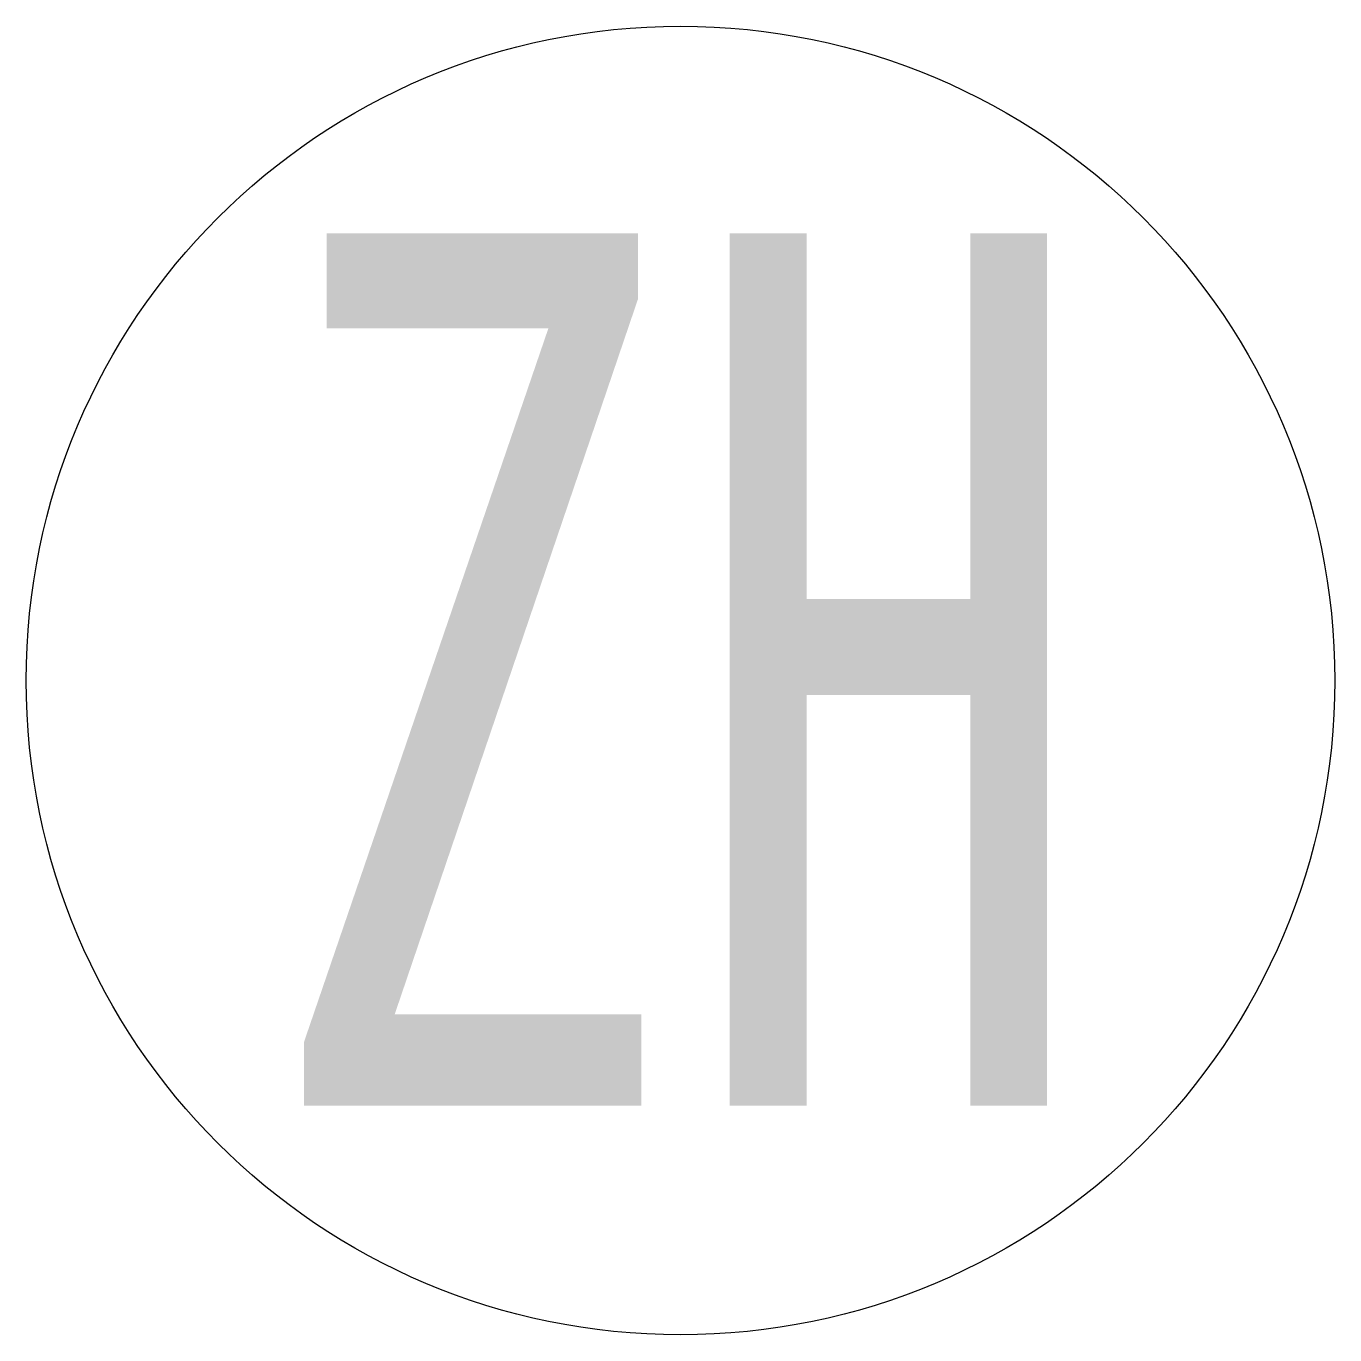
# Model space of a CAD drawing. Extents: x -600 to 0, y -300 to 300.
import ezdxf
from ezdxf.enums import TextEntityAlignment as Align

# ---------------------------------------------------------------- set-up
doc = ezdxf.new("R2010")
doc.units = 0
doc.header["$LTSCALE"] = 0.7
doc.header["$MEASUREMENT"] = 0
doc.layers.get('0').update_dxf_attribs({"linetype": 'CONTINUOUS'})
doc.styles.add('TEXT', font='simfang.ttf', dxfattribs={"width": 0.6, "oblique": 5})

msp = doc.modelspace()

# ---------------------------------------------------------------- linework, layer by layer
msp.add_circle((-300, 0), 300)

# ---------------------------------------------------------------- texts
at = {"style": 'TEXT', "width": 0.7}
msp.add_attdef('ZH', text='', height=400, dxfattribs=at).set_placement((-300, -195), align=Align.CENTER)

doc.saveas('drawing.dxf')
